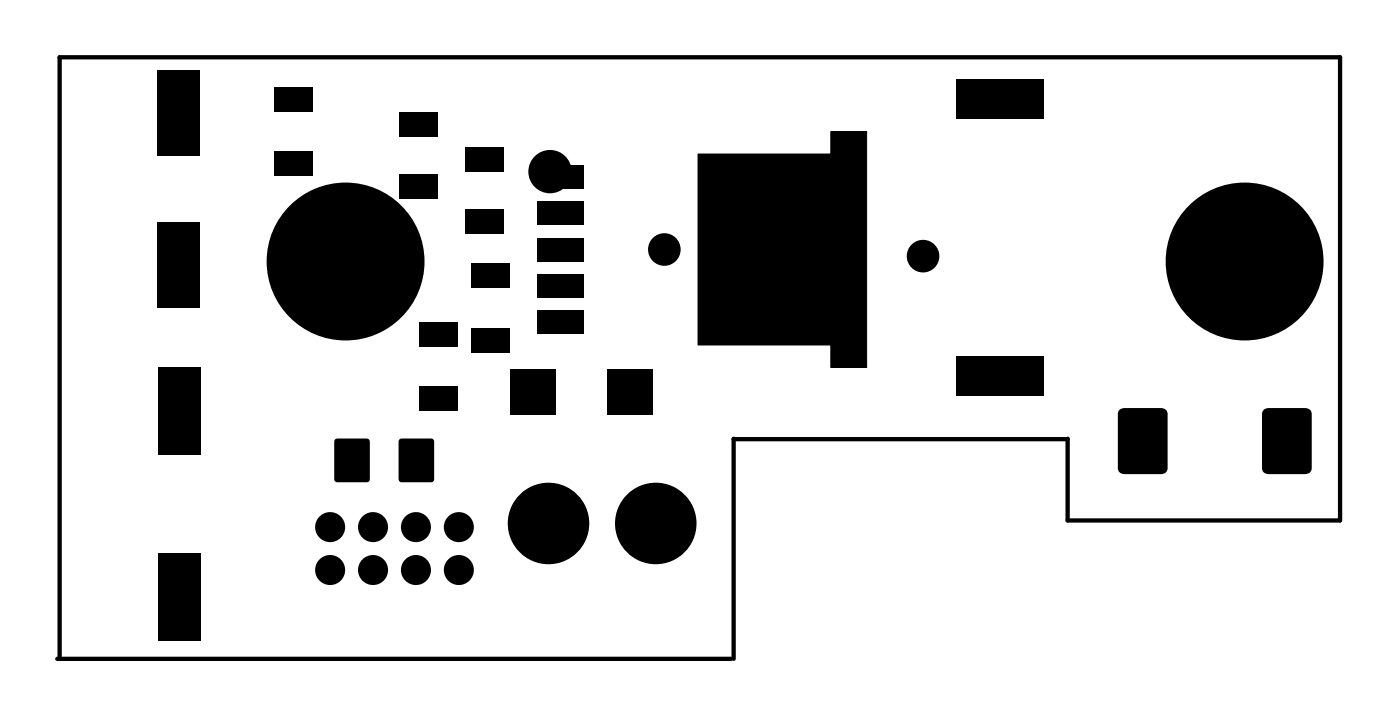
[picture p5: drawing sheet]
<svg xmlns="http://www.w3.org/2000/svg" width="65mm" height="34mm" viewBox="0 0 65 34" stroke-linecap="round" stroke-linejoin="round" font-family="sans-serif">
<g fill="#000">
<path d="M7.3 3.3h2v4h-2z" fill-rule="evenodd"/>
<path d="M7.3 10.4h2v4h-2z" fill-rule="evenodd"/>
<path d="M7.4 17.1h2v4.1h-2z" fill-rule="evenodd"/>
<path d="M12.8 4h1.8v1.2h-1.8z" fill-rule="evenodd"/>
<path d="M12.8 7h1.8v1.2h-1.8z" fill-rule="evenodd"/>
<path d="M18.6 5.2h1.8v1.2h-1.8z" fill-rule="evenodd"/>
<path d="M18.6 8.1h1.8v1.2h-1.8z" fill-rule="evenodd"/>
<path d="M19.5 15h1.8v1.1h-1.8z" fill-rule="evenodd"/>
<path d="M19.5 18h1.8v1.1h-1.8z" fill-rule="evenodd"/>
<path d="M21.7 9.8h1.8v1.1h-1.8z" fill-rule="evenodd"/>
<path d="M21.7 6.9h1.8v1.1h-1.8z" fill-rule="evenodd"/>
<path d="M22 15.3h1.8v1.1h-1.8z" fill-rule="evenodd"/>
<path d="M22 12.3h1.8v1.1h-1.8z" fill-rule="evenodd"/>
<path d="M23.8 17.2h2.1v2.1h-2.1z" fill-rule="evenodd"/>
<path d="M25 7.7h2.2v1.1h-2.2z" fill-rule="evenodd"/>
<path d="M25 9.4h2.2v1.1h-2.2z" fill-rule="evenodd"/>
<path d="M25 11.1h2.2v1.1h-2.2z" fill-rule="evenodd"/>
<path d="M25 12.8h2.2v1.1h-2.2z" fill-rule="evenodd"/>
<path d="M25 14.5h2.2v1.1h-2.2z" fill-rule="evenodd"/>
<path d="M28.3 17.2h2.1v2.1h-2.1z" fill-rule="evenodd"/>
<path d="M35.8 11.3h1.3v.6h-1.3z" fill-rule="evenodd"/>
<path d="M44.6 16.6h4.1v1.8h-4.1z" fill-rule="evenodd"/>
<path d="M44.6 3.7h4.1v1.8h-4.1z" fill-rule="evenodd"/>
<path d="M52.1 19.1l.3-.1h1.7l.3 .1v2.8l-.1 .1-1.9 .1-.3-.1z" fill-rule="evenodd"/>
<path d="M58.9 19.1l.2-.1h1.8l.2 .1v2.8l-.1 .1-1.9 .1-.2-.1z" fill-rule="evenodd"/>
<path d="M7.4 25.8h2v4.1h-2z" fill-rule="evenodd"/>
<path d="M15.6 20.5h1.6v1.9h-1.6z" fill-rule="evenodd"/>
<path d="M18.6 20.5h1.6v1.9h-1.6z" fill-rule="evenodd"/>
<circle cx="16.1" cy="12.2" r="3.7"/>
<circle cx="16.1" cy="12.2" r="2.92"/>
<circle cx="25.6" cy="8" r="1.01"/>
<circle cx="31" cy="11.6" r=".76"/>
<circle cx="33.8" cy="9.4" r=".76"/>
<circle cx="35.9" cy="9.4" r=".76"/>
<circle cx="38.7" cy="9.4" r=".76"/>
<circle cx="43" cy="11.9" r=".76"/>
<circle cx="58" cy="12.2" r="3.7"/>
<circle cx="58" cy="12.2" r="2.92"/>
<circle cx="15.4" cy="24.6" r=".7"/>
<circle cx="15.4" cy="26.6" r=".7"/>
<circle cx="17.4" cy="26.6" r=".7"/>
<circle cx="17.4" cy="24.6" r=".7"/>
<circle cx="19.4" cy="26.6" r=".7"/>
<circle cx="19.4" cy="24.6" r=".7"/>
<circle cx="21.4" cy="24.6" r=".7"/>
<circle cx="21.4" cy="26.6" r=".7"/>
<circle cx="25.6" cy="24.4" r="1.9"/>
<circle cx="30.6" cy="24.4" r="1.9"/>
</g>
<path d="M2.7 30.7h31.4M2.8 30.6v-27.9h59.7v21.6h-12.7v-3.9l-15.6 .1v10.2" fill="none" stroke="#000" stroke-width=".2"/>
<path d="M32.5 7.2h6.2v-1.1h1.7v11h-1.7v-1h-6.2z" fill-rule="evenodd" fill="#000" stroke="#000" stroke-width=".05"/>
</svg>
